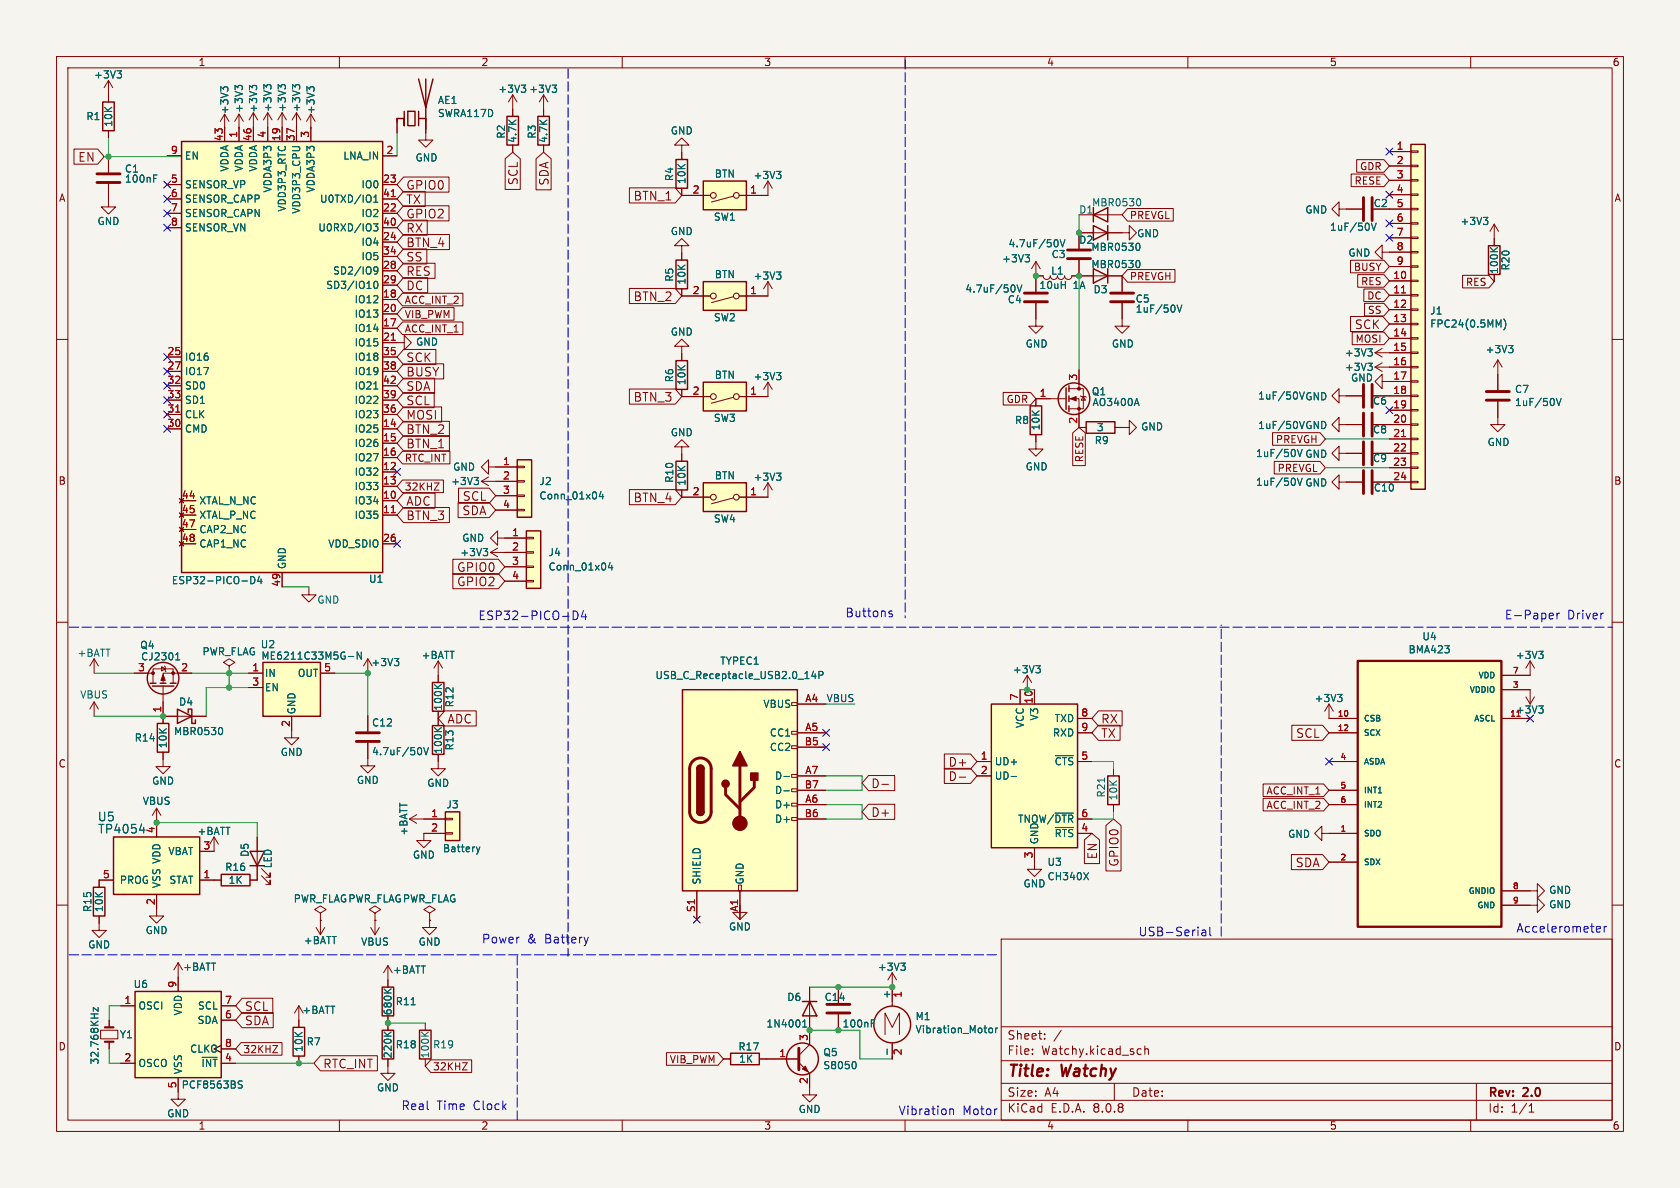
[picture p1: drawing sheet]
<svg xmlns="http://www.w3.org/2000/svg" width="297mm" height="210mm" viewBox="0 0 297 210" stroke-linecap="round" stroke-linejoin="round" font-family="sans-serif">
<defs><g id="words">
<g font-size="2.8" fill="#840000">
<text x="178" y="190.9">Title:</text>
<text x="187.7" y="190.9">Watchy</text>
</g>
<g font-size="2.1" fill="#840000">
<text x="13.8" y="28.8">EN</text>
<text x="71.7" y="33.7">GPIO0</text>
<text x="91.7" y="32.8" transform="rotate(-90 91.7 32.8)">SCL</text>
<text x="97.2" y="32.9" transform="rotate(-90 97.2 32.9)">SDA</text>
<text x="112" y="35.6">BTN_1</text>
<text x="71.7" y="38.8">GPIO2</text>
<text x="71.7" y="36.3">TX</text>
<text x="71.7" y="41.4">RX</text>
<text x="71.7" y="46.4">SS</text>
<text x="71.7" y="43.9">BTN_4</text>
<text x="71.7" y="51.5">DC</text>
<text x="71.7" y="49">RES</text>
<text x="112" y="53.4">BTN_2</text>
<text x="239.4" y="58.4">SCK</text>
<text x="71.7" y="64.2">SCK</text>
<text x="71.7" y="66.8">BUSY</text>
<text x="71.7" y="71.8">SCL</text>
<text x="71.7" y="69.3">SDA</text>
<text x="112" y="71.2">BTN_3</text>
<text x="71.7" y="76.9">BTN_2</text>
<text x="71.7" y="74.4">MOSI</text>
<text x="71.7" y="79.5">BTN_1</text>
<text x="71.7" y="89.6">ADC</text>
<text x="81.7" y="88.7">SCL</text>
<text x="112" y="89">BTN_4</text>
<text x="71.7" y="92.2">BTN_3</text>
<text x="81.7" y="91.3">SDA</text>
<text x="80.7" y="101.3">GPIO0</text>
<text x="80.7" y="103.8">GPIO2</text>
<text x="79" y="128.1">ADC</text>
<text x="194.6" y="130.6">TX</text>
<text x="194.6" y="128.1">RX</text>
<text x="229.1" y="130.6">SCL</text>
<text x="167.6" y="135.7">D+</text>
<text x="153.9" y="139.5">D-</text>
<text x="167.6" y="138.3">D-</text>
<text x="153.9" y="144.6">D+</text>
<text x="194.1" y="152" transform="rotate(-90 194.1 152)">EN</text>
<text x="197.9" y="153.3" transform="rotate(-90 197.9 153.3)">GPIO0</text>
<text x="229" y="153.5">SDA</text>
<text x="43.2" y="178.9">SCL</text>
<text x="43.2" y="181.4">SDA</text>
<text x="178" y="184">Sheet:</text>
<text x="57" y="189.1">RTC_INT</text>
<text x="178" y="186.7">File:</text>
<text x="184.1" y="186.7">Watchy.kicad_sch</text>
<text x="178" y="196.9">KiCad</text>
<text x="178" y="194.1">Size:</text>
<text x="184.7" y="194.1">A4</text>
<text x="185.7" y="196.9">E.D.A.</text>
<text x="193.3" y="196.9">8.0.8</text>
<text x="200" y="194.1">Date:</text>
<text x="263" y="194.3">Rev:</text>
<text x="263" y="196.9">Id:</text>
<text x="267.1" y="196.9">1/1</text>
<text x="269.4" y="194.3">2.0</text>
</g>
<g font-size="2.1" fill="#0000c2">
<text x="84.5" y="109.7">ESP32-PICO-D4</text>
<text x="149.4" y="109.2">Buttons</text>
<text x="265.9" y="109.6">E-Paper</text>
<text x="277" y="109.6">Driver</text>
<text x="85.1" y="166.9">Power</text>
<text x="93.2" y="166.9">&amp;</text>
<text x="96.4" y="166.9">Battery</text>
<text x="201.2" y="165.6">USB-Serial</text>
<text x="268" y="165">Accelerometer</text>
<text x="70.9" y="196.3">Real</text>
<text x="77.2" y="196.3">Time</text>
<text x="83.7" y="196.3">Clock</text>
<text x="158.7" y="197.2">Vibration</text>
<text x="170.2" y="197.2">Motor</text>
</g>
<g font-size="2.1" fill="#006464">
<text x="17.2" y="145.4">U5</text>
<text x="17.3" y="147.5">TP4054</text>
</g>
<g font-size="1.8" fill="#840000">
<text x="35" y="11.9">1</text>
<text x="85" y="11.9">2</text>
<text x="135" y="11.9">3</text>
<text x="185" y="11.9">4</text>
<text x="235" y="11.9">5</text>
<text x="285" y="11.9">6</text>
<text x="10.3" y="35.9">A</text>
<text x="239.4" y="32.8">RESE</text>
<text x="240.3" y="30.3">GDR</text>
<text x="285.3" y="35.9">A</text>
<text x="199.6" y="38.9">PREVGL</text>
<text x="71.5" y="53.9">ACC_INT_2</text>
<text x="199.6" y="49.7">PREVGH</text>
<text x="239.2" y="48.1">BUSY</text>
<text x="240.5" y="50.6">RES</text>
<text x="241.6" y="53.2">DC</text>
<text x="259.1" y="50.7">RES</text>
<text x="71.5" y="59">ACC_INT_1</text>
<text x="71.5" y="56.4">VIB_PWM</text>
<text x="241.7" y="55.7">SS</text>
<text x="239.5" y="60.8">MOSI</text>
<text x="177.9" y="71.4">GDR</text>
<text x="71.5" y="81.8">RTC_INT</text>
<text x="191.7" y="81.8" transform="rotate(-90 191.7 81.8)">RESE</text>
<text x="225.5" y="78.6">PREVGH</text>
<text x="225.8" y="83.6">PREVGL</text>
<text x="10.3" y="85.9">B</text>
<text x="71.5" y="86.9">32KHZ</text>
<text x="242.8" y="87.1">C10</text>
<text x="285.3" y="85.9">B</text>
<text x="10.3" y="135.9">C</text>
<text x="285.3" y="135.9">C</text>
<text x="223.8" y="140.7">ACC_INT_1</text>
<text x="223.8" y="143.2">ACC_INT_2</text>
<text x="10.3" y="185.9">D</text>
<text x="285.3" y="185.9">D</text>
<text x="42.9" y="186.4">32KHZ</text>
<text x="76.5" y="189.4">32KHZ</text>
<text x="118.3" y="188.2">VIB_PWM</text>
<text x="35" y="199.9">1</text>
<text x="85" y="199.9">2</text>
<text x="135" y="199.9">3</text>
<text x="185" y="199.9">4</text>
<text x="235" y="199.9">5</text>
<text x="285" y="199.9">6</text>
</g>
<g font-size="1.8" fill="#006464">
<text x="16.5" y="14.1">+3V3</text>
<text x="88" y="16.6">+3V3</text>
<text x="93.5" y="16.6">+3V3</text>
<text x="15.2" y="21.4">R1</text>
<text x="20" y="22.5" transform="rotate(-90 20 22.5)">10K</text>
<text x="40.6" y="20.3" transform="rotate(-90 40.6 20.3)">+3V3</text>
<text x="43.1" y="20" transform="rotate(-90 43.1 20)">+3V3</text>
<text x="45.7" y="20" transform="rotate(-90 45.7 20)">+3V3</text>
<text x="48.2" y="19.9" transform="rotate(-90 48.2 19.9)">+3V3</text>
<text x="50.7" y="19.9" transform="rotate(-90 50.7 19.9)">+3V3</text>
<text x="53.3" y="19.9" transform="rotate(-90 53.3 19.9)">+3V3</text>
<text x="55.8" y="20.3" transform="rotate(-90 55.8 20.3)">+3V3</text>
<text x="77.3" y="18.6">AE1</text>
<text x="77.3" y="20.9">SWRA117D</text>
<text x="118.5" y="24">GND</text>
<text x="32.6" y="28.4">EN</text>
<text x="60.6" y="28.4">LNA_IN</text>
<text x="73.4" y="28.7">GND</text>
<text x="89.5" y="24.6" transform="rotate(-90 89.5 24.6)">R2</text>
<text x="91.5" y="25.4" transform="rotate(-90 91.5 25.4)">4.7K</text>
<text x="94.9" y="24.6" transform="rotate(-90 94.9 24.6)">R3</text>
<text x="97" y="25.4" transform="rotate(-90 97 25.4)">4.7K</text>
<text x="22" y="30.7">C1</text>
<text x="22" y="32.5">100nF</text>
<text x="32.6" y="33.5">SENSOR_VP</text>
<text x="40.6" y="30.4" transform="rotate(-90 40.6 30.4)">VDDA</text>
<text x="43.1" y="30.4" transform="rotate(-90 43.1 30.4)">VDDA</text>
<text x="45.7" y="30.4" transform="rotate(-90 45.7 30.4)">VDDA</text>
<text x="48.2" y="34.1" transform="rotate(-90 48.2 34.1)">VDDA3P3</text>
<text x="55.8" y="34.1" transform="rotate(-90 55.8 34.1)">VDDA3P3</text>
<text x="63.8" y="33.5">IO0</text>
<text x="119.2" y="32.1" transform="rotate(-90 119.2 32.1)">R4</text>
<text x="121.4" y="32.6" transform="rotate(-90 121.4 32.6)">10K</text>
<text x="126.3" y="31.6">BTN</text>
<text x="133.1" y="31.9">+3V3</text>
<text x="17.1" y="40">GND</text>
<text x="32.6" y="36">SENSOR_CAPP</text>
<text x="32.6" y="38.6">SENSOR_CAPN</text>
<text x="32.6" y="41.1">SENSOR_VN</text>
<text x="50.7" y="37.5" transform="rotate(-90 50.7 37.5)">VDD3P3_RTC</text>
<text x="53.3" y="37.9" transform="rotate(-90 53.3 37.9)">VDD3P3_CPU</text>
<text x="56.2" y="41.1">U0RXD/IO3</text>
<text x="56.5" y="36">U0TXD/IO1</text>
<text x="63.8" y="38.6">IO2</text>
<text x="118.5" y="41.8">GND</text>
<text x="126.1" y="39.2">SW1</text>
<text x="190.7" y="37.9">D1</text>
<text x="193" y="36.7">MBR0530</text>
<text x="230.7" y="37.9">GND</text>
<text x="235" y="41">1uF/50V</text>
<text x="242.8" y="36.8">C2</text>
<text x="258.1" y="40">+3V3</text>
<text x="63.8" y="43.7">IO4</text>
<text x="63.8" y="46.2">IO5</text>
<text x="177.1" y="46.6">+3V3</text>
<text x="178.2" y="43.9">4.7uF/50V</text>
<text x="185.8" y="45.8">C3</text>
<text x="190.7" y="43.3">D2</text>
<text x="192.8" y="47.6">MBR0530</text>
<text x="192.8" y="44.6">MBR0530</text>
<text x="200.9" y="42.1">GND</text>
<text x="238.3" y="45.6">GND</text>
<text x="267.1" y="47.9" transform="rotate(-90 267.1 47.9)">R20</text>
<text x="57.6" y="51.3">SD3/IO10</text>
<text x="58.8" y="48.7">SD2/IO9</text>
<text x="62.6" y="53.8">IO12</text>
<text x="119.2" y="49.9" transform="rotate(-90 119.2 49.9)">R5</text>
<text x="121.4" y="50.4" transform="rotate(-90 121.4 50.4)">10K</text>
<text x="126.3" y="49.4">BTN</text>
<text x="133.1" y="49.6">+3V3</text>
<text x="170.6" y="51.9">4.7uF/50V</text>
<text x="178.1" y="53.8">C4</text>
<text x="183.6" y="51.3">10uH</text>
<text x="185.7" y="48.7">L1</text>
<text x="189.7" y="51.3">1A</text>
<text x="193.2" y="52">D3</text>
<text x="200.7" y="53.7">C5</text>
<text x="265" y="48.5" transform="rotate(-90 265 48.5)">100K</text>
<text x="62.6" y="58.9">IO14</text>
<text x="62.6" y="56.4">IO13</text>
<text x="118.5" y="59.5">GND</text>
<text x="126.1" y="57">SW2</text>
<text x="200.7" y="55.5">1uF/50V</text>
<text x="252.7" y="55.8">J1</text>
<text x="252.7" y="58.1">FPC24(0.5MM)</text>
<text x="32.6" y="64">IO16</text>
<text x="62.6" y="61.4">IO15</text>
<text x="62.6" y="64">IO18</text>
<text x="73.5" y="61.3">GND</text>
<text x="181.2" y="61.6">GND</text>
<text x="196.5" y="61.6">GND</text>
<text x="237.7" y="65.8">+3V3</text>
<text x="237.7" y="63.2">+3V3</text>
<text x="262.5" y="62.6">+3V3</text>
<text x="32.6" y="66.5">IO17</text>
<text x="32.6" y="69.1">SD0</text>
<text x="32.6" y="71.6">SD1</text>
<text x="62.6" y="66.5">IO19</text>
<text x="62.6" y="71.6">IO22</text>
<text x="62.6" y="69.1">IO21</text>
<text x="119.2" y="67.7" transform="rotate(-90 119.2 67.7)">R6</text>
<text x="121.4" y="68.2" transform="rotate(-90 121.4 68.2)">10K</text>
<text x="126.3" y="67.2">BTN</text>
<text x="133.1" y="67.4">+3V3</text>
<text x="192.9" y="70.1">Q1</text>
<text x="193" y="72">AO3400A</text>
<text x="222.3" y="70.8">1uF/50V</text>
<text x="230.7" y="71">GND</text>
<text x="238.7" y="67.7">GND</text>
<text x="242.6" y="71.7">C6</text>
<text x="267.7" y="69.7">C7</text>
<text x="267.7" y="72">1uF/50V</text>
<text x="32.6" y="76.7">CMD</text>
<text x="32.6" y="74.1">CLK</text>
<text x="62.6" y="76.7">IO25</text>
<text x="62.6" y="74.1">IO23</text>
<text x="118.5" y="77.3">GND</text>
<text x="126.1" y="74.8">SW3</text>
<text x="179.3" y="75.2">R8</text>
<text x="184" y="76.2" transform="rotate(-90 184 76.2)">10K</text>
<text x="193.8" y="76.4">3</text>
<text x="201.6" y="76.3">GND</text>
<text x="222.3" y="76">1uF/50V</text>
<text x="230.7" y="76">GND</text>
<text x="242.6" y="76.8">C8</text>
<text x="62.6" y="79.2">IO26</text>
<text x="62.6" y="81.8">IO27</text>
<text x="80" y="83.4">GND</text>
<text x="181.2" y="83.4">GND</text>
<text x="193.4" y="78.7">R9</text>
<text x="221.9" y="81">1uF/50V</text>
<text x="230.7" y="81.1">GND</text>
<text x="242.6" y="81.9">C9</text>
<text x="262.9" y="79">GND</text>
<text x="35.1" y="89.4">XTAL_N_NC</text>
<text x="62.6" y="89.4">IO34</text>
<text x="62.6" y="84.3">IO32</text>
<text x="62.6" y="86.8">IO33</text>
<text x="79.7" y="86">+3V3</text>
<text x="95.3" y="86">J2</text>
<text x="95.3" y="88.5">Conn_01x04</text>
<text x="119.2" y="85.5" transform="rotate(-90 119.2 85.5)">R10</text>
<text x="121.4" y="86" transform="rotate(-90 121.4 86)">10K</text>
<text x="126.3" y="84.9">BTN</text>
<text x="133.1" y="85.2">+3V3</text>
<text x="221.9" y="86.1">1uF/50V</text>
<text x="230.7" y="86.2">GND</text>
<text x="35.1" y="91.9">XTAL_P_NC</text>
<text x="35.1" y="94.5">CAP2_NC</text>
<text x="62.6" y="91.9">IO35</text>
<text x="81.6" y="96">GND</text>
<text x="126.1" y="92.6">SW4</text>
<text x="35.1" y="97">CAP1_NC</text>
<text x="50.7" y="100.7" transform="rotate(-90 50.7 100.7)">GND</text>
<text x="57.9" y="97">VDD_SDIO</text>
<text x="81.3" y="98.5">+3V3</text>
<text x="96.9" y="98.5">J4</text>
<text x="96.9" y="101.1">Conn_01x04</text>
<text x="30.3" y="103.5">ESP32-PICO-D4</text>
<text x="56" y="106.9">GND</text>
<text x="65.1" y="103.2">U1</text>
<text x="251.4" y="113.4">U4</text>
<text x="13.6" y="116.3">+BATT</text>
<text x="24.7" y="114.9">Q4</text>
<text x="24.8" y="116.9">CJ2301</text>
<text x="35.7" y="116.1">PWR_FLAG</text>
<text x="46" y="114.8">U2</text>
<text x="46.1" y="116.8">ME6211C33M5G-N</text>
<text x="46.7" y="119.9">IN</text>
<text x="52.6" y="119.9">OUT</text>
<text x="65.6" y="118">+3V3</text>
<text x="74.4" y="116.7">+BATT</text>
<text x="127.2" y="117.7">TYPEC1</text>
<text x="179" y="119.2">+3V3</text>
<text x="248.9" y="115.7">BMA423</text>
<text x="267.9" y="116.7">+3V3</text>
<text x="14.1" y="123.7">VBUS</text>
<text x="31.6" y="124.9">D4</text>
<text x="46.7" y="122.4">EN</text>
<text x="78.3" y="125.7" transform="rotate(-90 78.3 125.7)">100K</text>
<text x="80.4" y="125.1" transform="rotate(-90 80.4 125.1)">R12</text>
<text x="115.8" y="120.2">USB_C_Receptacle_USB2.0_14P</text>
<text x="134.9" y="125.3">VBUS</text>
<text x="232.3" y="124.3">+3V3</text>
<text x="23.7" y="131.3">R14</text>
<text x="30.7" y="130.1">MBR0530</text>
<text x="52.4" y="126.4" transform="rotate(-90 52.4 126.4)">GND</text>
<text x="65.7" y="128.6">C12</text>
<text x="136" y="130.4">CC1</text>
<text x="181.2" y="128.8" transform="rotate(-90 181.2 128.8)">VCC</text>
<text x="183.7" y="127.5" transform="rotate(-90 183.7 127.5)">V3</text>
<text x="186" y="130.4">RXD</text>
<text x="186.3" y="127.9">TXD</text>
<text x="29.7" y="132.4" transform="rotate(-90 29.7 132.4)">10K</text>
<text x="49.5" y="133.8">GND</text>
<text x="65.7" y="133.7">4.7uF/50V</text>
<text x="78.3" y="133.4" transform="rotate(-90 78.3 133.4)">100K</text>
<text x="80.4" y="132.8" transform="rotate(-90 80.4 132.8)">R13</text>
<text x="136" y="132.9">CC2</text>
<text x="175.8" y="135.5">UD+</text>
<text x="186.3" y="135.5">~{CTS}</text>
<text x="25.1" y="142.5">VBUS</text>
<text x="26.8" y="138.9">GND</text>
<text x="63" y="138.8">GND</text>
<text x="75.4" y="139.3">GND</text>
<text x="78.8" y="143.1">J3</text>
<text x="136.9" y="143.1">D+</text>
<text x="136.9" y="138">D-</text>
<text x="136.9" y="140.6">D-</text>
<text x="175.8" y="138">UD-</text>
<text x="195.6" y="141.1" transform="rotate(-90 195.6 141.1)">R21</text>
<text x="197.7" y="141.6" transform="rotate(-90 197.7 141.6)">10K</text>
<text x="34.8" y="147.8">+BATT</text>
<text x="72.2" y="147.8" transform="rotate(-90 72.2 147.8)">+BATT</text>
<text x="136.9" y="145.6">D+</text>
<text x="179.9" y="145.6">TNOW/~{DTR}</text>
<text x="183.7" y="149.4" transform="rotate(-90 183.7 149.4)">GND</text>
<text x="186.3" y="148.2">~{RTS}</text>
<text x="227.6" y="148.3">GND</text>
<text x="29.7" y="151.4">VBAT</text>
<text x="39.7" y="154.2">R16</text>
<text x="44.2" y="151.6" transform="rotate(-90 44.2 151.6)">D5</text>
<text x="48.2" y="153.6" transform="rotate(-90 48.2 153.6)">LED</text>
<text x="72.9" y="152">GND</text>
<text x="78.2" y="150.9">Battery</text>
<text x="185.1" y="155.8">CH340X</text>
<text x="185.1" y="153.3">U3</text>
<text x="16.4" y="161.3" transform="rotate(-90 16.4 161.3)">R15</text>
<text x="18.4" y="161.3" transform="rotate(-90 18.4 161.3)">10K</text>
<text x="21.1" y="156.4">PROG</text>
<text x="28.5" y="157.1" transform="rotate(-90 28.5 157.1)">VSS VDD</text>
<text x="29.9" y="156.4">STAT</text>
<text x="40.3" y="156.4">1K</text>
<text x="51.8" y="159.7">PWR_FLAGPWR_FLAGPWR_FLAG</text>
<text x="124.1" y="156.5" transform="rotate(-90 124.1 156.5)">SHIELD</text>
<text x="131.7" y="156.5" transform="rotate(-90 131.7 156.5)">GND</text>
<text x="180.8" y="157.1">GND</text>
<text x="273.8" y="160.8">GND</text>
<text x="273.8" y="158.2">GND</text>
<text x="15.5" y="167.9">GND</text>
<text x="25.6" y="165.3">GND</text>
<text x="53.6" y="167.1">+BATT</text>
<text x="63.7" y="167.4">VBUS</text>
<text x="73.9" y="167.4">GND</text>
<text x="128.8" y="164.7">GND</text>
<text x="32.3" y="171.8">+BATT</text>
<text x="69.4" y="172.3">+BATT</text>
<text x="155.1" y="171.8">+3V3</text>
<text x="23.5" y="174.9">U6</text>
<text x="24.4" y="178.7">OSCI</text>
<text x="32.4" y="179.6" transform="rotate(-90 32.4 179.6)">VDD</text>
<text x="34.9" y="178.7">SCL</text>
<text x="53.4" y="179.4">+BATT</text>
<text x="69.4" y="179.6" transform="rotate(-90 69.4 179.6)">680K</text>
<text x="69.9" y="177.9">R11</text>
<text x="139.1" y="177.1">D6</text>
<text x="145.7" y="177.1">C14</text>
<text x="157.5" y="176.7" transform="rotate(-90 157.5 176.7)">+</text>
<text x="21.1" y="183.7">Y1</text>
<text x="34.8" y="181.2">SDA</text>
<text x="54.1" y="185">R7</text>
<text x="69.9" y="185.5">R18</text>
<text x="76.5" y="185.5">R19</text>
<text x="130.4" y="185.9">R17</text>
<text x="135.4" y="181.8">1N4001</text>
<text x="148.9" y="181.8">100nF</text>
<text x="161.8" y="180.5">M1</text>
<text x="161.8" y="182.9">Vibration_Motor</text>
<text x="17.6" y="188.3" transform="rotate(-90 17.6 188.3)">32.768KHz</text>
<text x="24.4" y="188.8">OSCO</text>
<text x="32.4" y="190" transform="rotate(-90 32.4 190)">VSS</text>
<text x="33.5" y="186.3">CLKO</text>
<text x="35.5" y="188.8">~{INT}</text>
<text x="53.7" y="186" transform="rotate(-90 53.7 186)">10K</text>
<text x="69.4" y="187.2" transform="rotate(-90 69.4 187.2)">220K</text>
<text x="76" y="187.2" transform="rotate(-90 76 187.2)">100K</text>
<text x="130.6" y="188.1">1K</text>
<text x="145.4" y="189.2">S8050</text>
<text x="145.5" y="186.9">Q5</text>
<text x="29.5" y="197.7">GND</text>
<text x="32" y="192.6">PCF8563BS</text>
<text x="66.5" y="193.1">GND</text>
<text x="141.1" y="197">GND</text>
</g>
<g font-size="1.8" fill="#a90000">
<text x="30.1" y="27.3">9</text>
<text x="39.5" y="25.1" transform="rotate(-90 39.5 25.1)">43</text>
<text x="42" y="24.4" transform="rotate(-90 42 24.4)">1</text>
<text x="44.5" y="25.1" transform="rotate(-90 44.5 25.1)">46</text>
<text x="47.1" y="24.4" transform="rotate(-90 47.1 24.4)">4</text>
<text x="49.6" y="25.1" transform="rotate(-90 49.6 25.1)">19</text>
<text x="52.2" y="25.1" transform="rotate(-90 52.2 25.1)">37</text>
<text x="54.7" y="24.4" transform="rotate(-90 54.7 24.4)">3</text>
<text x="68.2" y="27.3">2</text>
<text x="246.8" y="26.5">1</text>
<text x="246.8" y="29.1">2</text>
<text x="30.1" y="32.4">5</text>
<text x="30.1" y="34.9">6</text>
<text x="67.6" y="32.4">23</text>
<text x="67.6" y="34.9">41</text>
<text x="122.4" y="34.3">2</text>
<text x="132.5" y="34.3">1</text>
<text x="246.8" y="31.6">3</text>
<text x="246.8" y="34.2">4</text>
<text x="30.1" y="37.5">7</text>
<text x="30.1" y="40">8</text>
<text x="67.6" y="37.5">22</text>
<text x="67.6" y="40">40</text>
<text x="246.8" y="36.7">5</text>
<text x="246.8" y="39.2">6</text>
<text x="246.8" y="41.8">7</text>
<text x="67.6" y="42.5">24</text>
<text x="67.6" y="47.6">28</text>
<text x="67.6" y="45.1">34</text>
<text x="246.8" y="44.3">8</text>
<text x="246.8" y="46.9">9</text>
<text x="67.6" y="52.7">18</text>
<text x="67.6" y="50.2">29</text>
<text x="122.4" y="52.1">2</text>
<text x="132.5" y="52.1">1</text>
<text x="246.2" y="49.4">10</text>
<text x="246.2" y="51.9">11</text>
<text x="67.6" y="57.8">17</text>
<text x="67.6" y="55.2">20</text>
<text x="246.2" y="54.5">12</text>
<text x="246.2" y="57">13</text>
<text x="246.2" y="59.6">14</text>
<text x="29.5" y="62.9">25</text>
<text x="29.5" y="65.4">27</text>
<text x="67.6" y="60.3">21</text>
<text x="67.6" y="62.9">35</text>
<text x="67.6" y="65.4">38</text>
<text x="246.2" y="62.1">15</text>
<text x="246.2" y="64.6">16</text>
<text x="29.5" y="67.9">32</text>
<text x="29.5" y="70.5">33</text>
<text x="67.6" y="70.5">39</text>
<text x="67.6" y="67.9">42</text>
<text x="122.4" y="69.9">2</text>
<text x="132.5" y="69.9">1</text>
<text x="183.7" y="70.2">1</text>
<text x="190.5" y="67.4" transform="rotate(-90 190.5 67.4)">3</text>
<text x="246.2" y="67.2">17</text>
<text x="246.2" y="69.7">18</text>
<text x="29.5" y="75.6">30</text>
<text x="29.5" y="73">31</text>
<text x="67.6" y="75.6">14</text>
<text x="67.6" y="73">36</text>
<text x="190.5" y="75" transform="rotate(-90 190.5 75)">2</text>
<text x="246.2" y="72.3">19</text>
<text x="246.2" y="74.8">20</text>
<text x="246.2" y="77.3">21</text>
<text x="67.6" y="83.2">12</text>
<text x="67.6" y="78.1">15</text>
<text x="67.6" y="80.6">16</text>
<text x="88.8" y="82.3">1</text>
<text x="246.2" y="79.9">22</text>
<text x="246.2" y="82.4">23</text>
<text x="32.1" y="88.3">44</text>
<text x="67.6" y="88.3">10</text>
<text x="67.6" y="85.7">13</text>
<text x="88.8" y="84.8">2</text>
<text x="88.8" y="87.4">3</text>
<text x="88.8" y="89.9">4</text>
<text x="122.4" y="87.6">2</text>
<text x="132.5" y="87.6">1</text>
<text x="246.2" y="85">24</text>
<text x="32.1" y="90.8">45</text>
<text x="32.1" y="93.3">47</text>
<text x="32.1" y="95.9">48</text>
<text x="67.6" y="90.8">11</text>
<text x="67.6" y="95.9">26</text>
<text x="90.4" y="94.9">1</text>
<text x="90.4" y="97.4">2</text>
<text x="90.4" y="99.9">3</text>
<text x="49.6" y="103.8" transform="rotate(-90 49.6 103.8)">49</text>
<text x="90.4" y="102.5">4</text>
<text x="24.3" y="118.7">3</text>
<text x="31.9" y="118.7">2</text>
<text x="44.5" y="118.7">1</text>
<text x="57.2" y="118.7">5</text>
<text x="44.5" y="121.3">3</text>
<text x="142.3" y="124.2">A4</text>
<text x="180.1" y="123.9" transform="rotate(-90 180.1 123.9)">7</text>
<text x="182.6" y="124.5" transform="rotate(-90 182.6 124.5)">10</text>
<text x="28.6" y="126.1" transform="rotate(-90 28.6 126.1)">1</text>
<text x="51.3" y="128.6" transform="rotate(-90 51.3 128.6)">2</text>
<text x="142.2" y="131.8">B5</text>
<text x="142.3" y="129.3">A5</text>
<text x="191.1" y="126.7">8</text>
<text x="191.1" y="129.3">9</text>
<text x="267.9" y="126.3">+3V3</text>
<text x="142.3" y="136.9">A7</text>
<text x="173.3" y="134.4">1</text>
<text x="173.3" y="136.9">2</text>
<text x="191.1" y="134.4">5</text>
<text x="142.2" y="139.4">B7</text>
<text x="142.3" y="142">A6</text>
<text x="27.4" y="147.4" transform="rotate(-90 27.4 147.4)">4</text>
<text x="76.1" y="144.5">1</text>
<text x="76.1" y="147.1">2</text>
<text x="142.2" y="144.5">B6</text>
<text x="191.1" y="147.1">4</text>
<text x="191.1" y="144.5">6</text>
<text x="18.1" y="155.3">5</text>
<text x="35.9" y="155.3">1</text>
<text x="35.9" y="150.2">3</text>
<text x="182.6" y="151.8" transform="rotate(-90 182.6 151.8)">3</text>
<text x="27.4" y="160.1" transform="rotate(-90 27.4 160.1)">2</text>
<text x="122.9" y="161.3" transform="rotate(-90 122.9 161.3)">S1</text>
<text x="130.6" y="161.3" transform="rotate(-90 130.6 161.3)">A1</text>
<text x="21.9" y="177.5">1</text>
<text x="31.2" y="174.7" transform="rotate(-90 31.2 174.7)">9</text>
<text x="39.7" y="177.5">7</text>
<text x="159.7" y="176.5" transform="rotate(-90 159.7 176.5)">1</text>
<text x="39.7" y="180.1">6</text>
<text x="39.7" y="185.2">8</text>
<text x="142.9" y="184.1" transform="rotate(-90 142.9 184.1)">3</text>
<text x="21.9" y="187.7">2</text>
<text x="39.7" y="187.7">4</text>
<text x="137.7" y="186.9">1</text>
<text x="142.9" y="191.7" transform="rotate(-90 142.9 191.7)">2</text>
<text x="159.7" y="186.6" transform="rotate(-90 159.7 186.6)">2</text>
<text x="31.2" y="192.5" transform="rotate(-90 31.2 192.5)">5</text>
</g>
<text font-size="1.8" fill="#0f0f0f" x="146" y="124.2">VBUS</text>
<g font-size="1.4" fill="#a90000">
<text x="267.4" y="119.1">7</text>
<text x="267.4" y="121.7">3</text>
<text x="236.4" y="126.7">10</text>
<text x="236.4" y="129.3">12</text>
<text x="266.9" y="126.7">11</text>
<text x="236.9" y="134.4">4</text>
<text x="236.9" y="139.4">5</text>
<text x="236.9" y="142">6</text>
<text x="236.9" y="147.1">1</text>
<text x="236.9" y="152.1">2</text>
<text x="267.4" y="157.2">8</text>
<text x="267.4" y="159.8">9</text>
</g>
<g font-size="1.4" fill="#006464">
<text x="259.7" y="122.7">VDDIO</text>
<text x="261.3" y="120.1">VDD</text>
<text x="241" y="127.7">CSB</text>
<text x="241" y="130.3">SCX</text>
<text x="260.5" y="127.7">ASCL</text>
<text x="241" y="135.4">ASDA</text>
<text x="241" y="140.4">INT1</text>
<text x="241" y="143">INT2</text>
<text x="241" y="148.1">SDO</text>
<text x="241" y="153.1">SDX</text>
<text x="259.5" y="158.2">GNDIO</text>
<text x="261.1" y="160.8">GND</text>
</g>
</g></defs>
<path d="M0 0h297v210h-297z" fill="#f5f4ef" stroke="#f5f4ef" stroke-width=".18"/>
<g fill="none" stroke="#840000" stroke-width=".18">
<path d="M10 10h277v190h-277zM12 12h273v186h-273zM49.9 19.9l-.8 1.3M49.9 19.9v2.6M49.9 19.9l.7 1.3M60 10v2M110 10v2M160 10v2M210 10v2M260 10v2M42.3 20.2l-.8 1.3M42.3 20.2v2.5"/>
<path d="M42.3 20.2l.7 1.3M190.8 38h7.6M10 60h2M285 60h2M10 110h2M16.6 116.5l-.7 1.2M16.6 116.5v2.5M16.6 116.5l.8 1.2M285 110h2M37.8 155.6h1.3M44.2 155.6h1.3M10 160h2"/>
<path d="M27.7 160.7v1.2h1.3l-1.3 1.3-1.3-1.3h1.3M31.5 170.2l-.8 1.3M31.5 170.2v2.5M31.5 170.2l.8 1.3M157.7 172l-.7 1.2M157.7 172v2.5M157.7 172l.8 1.2M177 166h108v32h-108zM285 160h2M31.5 193v1.3h1.3l-1.3 1.3-1.3-1.3h1.3M60 198v2M110 198v2"/>
<path d="M160 198v2M177 194.5h108M177 191.5h108M177 187.5h108M177 181.5h108M182.5 186.3v.1M182.5 185.5v.1M184.7 183.6v.1M184.7 182.8v.1M187.6 182.1l-1.3 2M197 191.5v3M201.3 185.4l.4 .1"/>
<path d="M201.7 186.3l-.4 .1M202.4 185.5l.2-.1 .4 .1v.9M202.4 184.9v1.5M210 198v2M260 198v2M261 191.5v6.5M270.3 196.6h.9M270.3 195.5l.4-.4v1.5"/>
</g>
<path d="M42 15.5l-.4-.4v.8M42 15.3l.3-.2h.3l.2 .2M49.7 15.4l-.5-.4v.8M49.7 15.2l.2-.2h.3l.3 .2M201.4 35.1a.79 .79 0 0 1 0 1.3M159.2 170.3h.8l-.4 .4M159.8 170.7l.2 .3v.3l-.2 .2" fill="none" stroke="#006464" stroke-width=".18"/>
<path d="M193.3 38l2.5-1.3v2.5zM193.3 36.7v2.5M39.1 154.6h5.1v2h-5.1z" fill="none" stroke="#840000" stroke-width=".25"/>
<path d="M23.9 175.3h15.2v15.2h-15.2z" fill="#ffffc2"/>
<g fill="none" stroke="#840000" stroke-width=".25">
<path d="M18.2 18h2v5.1h-2zM89.6 20.6h2.1v5h-2.1zM193.3 47.5l2.5 1.3-2.5 1.2zM195.8 47.5v2.5M188.5 68.6v3.8M189 68.2v1M189 70v1M189 71.8v1M192 74.5h5.1v2.1h-5.1zM23.9 175.3h15.2v15.2h-15.2zM67.6 174.5h2v5.1h-2zM51.8 181.6h2v5.1h-2z"/>
<path d="M67.6 182.1h2v5.1h-2zM74.2 182.1h2v5.1h-2z"/>
<circle cx="189.9" cy="70.5" r="2.79"/>
</g>
<g fill="none" stroke="#840000" stroke-width=".18">
<path d="M19.2 14.2l-.8 1.3M19.2 14.2v3.8M19.2 14.2l.7 1.3M44.8 19.9l-.8 1.3M44.8 19.9v2.6M44.8 19.9l.8 1.3M47.3 19.9l-.7 1.3M47.3 19.9v2.6M47.3 19.9l.8 1.3M52.4 19.9l-.7 1.3M52.4 19.9v2.6M52.4 19.9l.8 1.3"/>
<path d="M90.6 19.3v1.3M19.2 23.1v1.3M39.7 20.2l-.7 1.3M39.7 20.2v2.5M39.7 20.2l.8 1.3M55 20.2l-.8 1.3M55 20.2v2.5M55 20.2l.7 1.3M90.6 25.6v1.3M183.1 56.4v1.3h1.3l-1.3 1.2-1.2-1.2h1.2M183.1 48.8h1.3a.64 .64 0 0 0 .6 .6 .64 .64 0 0 0 .7-.6 .64 .64 0 0 0 .6 .6 .64 .64 0 0 0 .6-.6 .64 .64 0 0 0 .7 .6 .64 .64 0 0 0 .6-.6 .64 .64 0 0 0 .6 .6 .64 .64 0 0 0 .7-.6h8.9M190.8 41.1v2.8"/>
<path d="M190.8 46v2.8M198.4 56.4v1.3h1.2l-1.2 1.2-1.3-1.2h1.3M183.1 70.5h5.4M189 70.5h1.8v5.1h1.2M189 68.7h2.5v3.6h-2.5M190.8 65.4v3.3M191 70l.1 .1h.8l.1 .1M191.5 70.1l.4 .6h-.8zM197.1 75.6h2.5v-1.3l1.3 1.3-1.3 1.2v-1.2M64.3 117.7l.7-1.2v2.5M51.6 129.2v1.2h1.2l-1.2 1.3-1.3-1.3h1.3M65 131.3v4.1h1.3l-1.3 1.3-1.2-1.3h1.2"/>
<path d="M65 126.5v2.8M72.4 144.8l1.3 .7M72.4 144.8h2.5M73.7 144l-1.3 .8M74.9 147.3v1.3h1.3l-1.3 1.3-1.2-1.3h1.2M21.3 177.8h2.6M31.5 172.7v2.6M39.1 177.8h2.6M52.1 179.1l.7-1.3v3.8M55.9 164l.7 1.2M56.6 161.4l1.1-.6-1.1-.7-1 .7 1 .6v1.3M56.6 162.7h.1"/>
<path d="M56.6 162.7v2.5M57.4 164l-.8 1.2M65.5 164l.8 1.2M66.3 161.4l1-.6-1-.7-1 .7 1 .6v1.3M66.3 162.7h.1M66.3 162.7v2.5M67.1 164l-.8 1.2M68.6 170.7v3.8M68.6 179.6v2.5M68.6 170.7l-.8 1.3M68.6 170.7l.7 1.3M75.9 161.4l1.1-.6-1.1-.7-1 .7 1 .6v1.3"/>
<path d="M75.9 162.7h.1M75.9 162.7v1.3h1.3l-1.3 1.2-1.2-1.2h1.2M17.8 182.1h3v1.5h-3zM19.3 180.3v1.3M19.3 184.2v1.2M21.3 188h2.6M31.5 190.5v2.5M39.1 184.8l-1.3 .6 1.3 .7M39.1 188h2.6M39.1 180.3h2.6M39.1 185.4h2.6M52.8 186.7v1.3"/>
<path d="M68.6 187.2v2.5h1.2l-1.2 1.3-1.3-1.3h1.3M75.2 180.8v1.3M75.2 187.2v1.3"/>
</g>
<g fill="none" stroke="#006464" stroke-width=".18">
<path d="M20.7 12.5h.8l-.4 .5M21.2 13l.3 .2v.3l-.3 .3M39.5 15.8l-.5-.5v.8M39.5 15.6l.2-.3h.4l.2 .3M44.6 15.5l-.5-.4v.8M44.6 15.3l.2-.2h.3l.3 .2M47.1 15.4l-.5-.4v.8M47.1 15.2l.3-.2h.3l.2 .2M52.2 15.2l.2-.2h.4l.2 .2M52.2 15.4l-.5-.4v.8M54.7 15.6l.3-.3h.3l.2 .3M54.7 15.8l-.4-.5v.8"/>
<path d="M186.9 42.4l.2 .4-.2 .8M187.4 42.4l.4 1.2 .5-1.2M201.2 46a.79 .79 0 0 1 0 1.3M201 70.4l.4 1.3M69.7 116.4h.8l-.4 .5M70.3 116.9l.2 .2v.3l-.2 .3M74.4 132.2l.1 .4-.1 .8M74.9 132.2l.4 1.2 .4-1.2M17.3 178.1v.7l-.8-.7v.7M67.9 174.8l.7 .7M69.2 174.8l-.8 .6M72.7 177.6h.7"/>
<path d="M42.3 191.7l.4 .1 .1 .3-.2 .2h-.3M42.3 191.1h.5M67.9 182.4l.7 .8M69.2 182.4l-.8 .6M74.5 182.4l.7 .8M75.8 182.4l-.8 .6"/>
</g>
<path d="M188.7 45.7h4.1M188.7 44.2h4.1M63 131.1h4.1M63 129.5h4.1" fill="none" stroke="#840000" stroke-width=".51"/>
<path d="M18.5 181.6h1.6M18.5 184.2h1.6" fill="none" stroke="#840000" stroke-width=".38"/>
<g fill="#840000" stroke="#840000" stroke-width=".18">
<path d="M189.2 70.5l1-.4v.8z"/>
<circle cx="190.8" cy="72.3" r=".25"/>
<circle cx="190.8" cy="68.7" r=".25"/>
</g>
<path d="M46.5 117.1h10.1v9.5h-10.1z" fill="#ffffc2"/>
<path d="M182.1 71.8h2v5h-2zM46.5 117.1h10.1v9.5h-10.1z" fill="none" stroke="#840000" stroke-width=".25"/>
<path d="M90.6 16.8l-.7 1.2M90.6 16.8v2.5M90.6 16.8l.8 1.2M183.1 70.5v1.3M183.1 76.8v1.3M43.9 119h2.6M56.6 119h2.6M43.9 121.5h2.6M51.6 126.6v2.6" fill="none" stroke="#840000" stroke-width=".18"/>
<path d="M92.2 15h.7l-.4 .5M92.7 15.5l.2 .3M92.9 16.1l-.2 .2M61.6 116h.9M63.9 115.3v1.2l-.8-1.2v1.2" fill="none" stroke="#006464" stroke-width=".18"/>
<path d="M20.1 148h15.2v10.1h-15.2z" fill="#ffffc2"/>
<g fill="none" stroke="#840000" stroke-width=".25">
<path d="M95.1 20.6h2v5h-2zM119.5 81.5h2v5.1h-2zM26.5 120.8h1.1M26.9 121.3h3.8M27.8 127.9h2v5.1h-2zM28.3 120.8h1M30.1 120.8h1M31.4 125.3l2.5 1.3-2.5 1.3zM33.3 126v-.7h.6v2.6h.6v-.6M20.1 148h15.2v10.1h-15.2z"/>
<circle cx="28.8" cy="119.9" r="2.79"/>
</g>
<g fill="none" stroke="#840000" stroke-width=".18">
<path d="M96.1 16.8v3.8M96.1 16.8l-.8 1.2M96.1 16.8l.8 1.2M19.2 32.5v4.1h1.2l-1.2 1.2-1.3-1.2h1.3M19.2 27.7v2.8M75.3 23.5v1.3h1.2l-1.2 1.2-1.3-1.2h1.3M96.1 25.6v1.3M183.1 46.2v5.4M183.1 53.6v2.8M183.1 46.2l-.7 1.3M183.1 46.2l.8 1.3M183.1 78.1v1.3h1.3l-1.3 1.2-1.2-1.2h1.2"/>
<path d="M86.4 82.6v-1.3l-1.3 1.3 1.3 1.2v-1.2h1.2M88 95.1v-1.3l-1.3 1.3 1.3 1.3v-1.3h1.2M120.5 80.3v1.2M120.5 86.6v1.3M23.7 119h3.4M28.6 117.9l.6 .3-.6 .4zM29.1 117.7l.1 .2v.7l.1 .1M33.9 119h-5.1v1.8M40.5 117.7l1-.6-1-.6-1 .6 1 .6v1.3M40.5 119h.1M27.1 120.8v-2.6h3.5v2.6M28.8 133v2.5h1.3l-1.3 1.3-1.2-1.3h1.2"/>
<path d="M28.8 121.3v6.6M28.8 126.6h7.6M17.5 155.6h2.6M27.7 142.9v5.1M27.7 158.1v2.6M27.7 142.9l-.8 1.2M27.7 142.9l.7 1.2M35.3 155.6h2.5M35.3 150.5h2.5M17.5 163.2v1.3h1.3l-1.3 1.2-1.2-1.2h1.2"/>
</g>
<g fill="none" stroke="#006464" stroke-width=".18">
<path d="M97.6 15h.8l-.4 .5M98.2 15.5l.2 .3v.3l-.2 .2M27.2 31.5h.4M27.2 30.9h.6M179.3 50.4l.1 .4-.1 .8M179.8 50.4l.4 1.2 .5-1.2M181.2 45h.8l-.4 .5M181.8 45.5l.2 .3v.3l-.2 .2M31.1 116.7h.7M31.2 115.7l.2-.3v1.3M39 128.6a.79 .79 0 0 1 0 1.3M24.7 146.7h.9"/>
<path d="M25.4 146.2v1.1"/>
</g>
<path d="M17.1 32.3h4.1M17.1 30.7h4.1M181.1 53.3h4.1M181.1 51.8h4.1" fill="none" stroke="#840000" stroke-width=".51"/>
<g fill="#840000" stroke="#840000" stroke-width=".18">
<path d="M28.8 119.3l.4 1h-.8z"/>
<circle cx="30.6" cy="119" r=".25"/>
<circle cx="27.1" cy="119" r=".25"/>
</g>
<path d="M93.1 93.8h2.5v10.2h-2.5z" fill="#ffffc2"/>
<path d="M236.7 37v-1.3l-1.2 1.3 1.2 1.2v-1.2h1.3M85.1 85.1l1.3 .8M85.1 85.1h2.5M86.4 84.3l-1.3 .8M89.2 95.1h3.9M89.2 97.7h3.9M93.1 97.5h1.2v.3h-1.2zM93.1 95h1.2v.2h-1.2zM89.2 100.2h3.9M89.2 102.7h3.9M93.1 102.6h1.2v.3h-1.2zM93.1 100.1h1.2v.2h-1.2z" fill="none" stroke="#840000" stroke-width=".18"/>
<path d="M93.1 93.8h2.5v10.2h-2.5z" fill="none" stroke="#840000" stroke-width=".25"/>
<path d="M83.8 84.4h.8l-.4 .5M84.4 84.9l.2 .2v.3l-.2 .3M107.9 99.4l-.3 1h.7M108.2 99.9v.9" fill="none" stroke="#006464" stroke-width=".18"/>
<path d="M91.4 81.3h2.6v10.1h-2.6z" fill="#ffffc2"/>
<path d="M87.6 82.6h3.8M87.6 85.1h3.8M87.6 87.6h3.8M87.6 90.2h3.8M91.4 90h1.3v.3h-1.3zM91.4 87.5h1.3v.3h-1.3zM91.4 85h1.3v.2h-1.3zM91.4 82.4h1.3v.3h-1.3zM236.7 80.1v-1.2l-1.2 1.2 1.2 1.3v-1.3h1.3" fill="none" stroke="#840000" stroke-width=".18"/>
<path d="M91.4 81.3h2.6v10.1h-2.6z" fill="none" stroke="#840000" stroke-width=".25"/>
<path d="M106.2 86.9l-.3 .9h.8M106.5 87.4v.8" fill="none" stroke="#006464" stroke-width=".18"/>
<path d="M240 116.8h25.4v47h-25.4z" fill="#ffffc2"/>
<path d="M240 116.8h25.4v47h-25.4z" fill="none" stroke="#840000" stroke-width=".41"/>
<g fill="none" stroke="#840000" stroke-width=".18">
<path d="M70.2 60.6h1.3v-1.3l1.2 1.3-1.2 1.2v-1.2M120.5 79h1.3l-1.3-1.3-1.2 1.3h1.2v1.3M120.5 62.5v1.3M120.5 68.8v1.3M135.8 85.3l-.8 1.3M135.8 85.3v2.6M135.8 85.3l.7 1.3M265.4 119.4h5.1M234.9 127h5.1M234.9 129.5h5.1M234.9 134.6h5.1M234.9 139.7h5.1"/>
<path d="M265.4 127h5.1M265.4 121.9h5.1M234.9 147.3h5.1M234.9 152.4h5.1M234.9 142.2h5.1M265.4 157.5h5.1M157.7 174.5v3.4M265.4 160h5.1M156.5 182.9v-3.8l1.2 2.5 1.3-2.5v3.8M157.7 184.4v2.8"/>
</g>
<g fill="none" stroke="#840000" stroke-width=".25">
<path d="M119.5 63.8h2v5h-2z"/>
<circle cx="157.7" cy="181.1" r="3.3"/>
</g>
<path d="M137.3 83.6h.8l-.5 .5M137.8 84.1l.3 .3v.3l-.3 .2M156.8 185.4v1M174.8 182l.2-.3 .3 .1 .2 .2-.2 .5-.3 .1-.2-.3M176 181.7v.9M176.4 181.7l-.4 .3" fill="none" stroke="#006464" stroke-width=".18"/>
<path d="M124.3 85.3h7.7v5.1h-7.7z" fill="#ffffc2"/>
<g fill="none" stroke="#840000" stroke-width=".18">
<path d="M120.5 87.9h5.1M129.7 88l-3.9 1.1M130.7 87.9h5.1"/>
<circle cx="126.1" cy="87.9" r=".51"/>
<circle cx="130.2" cy="87.9" r=".51"/>
</g>
<path d="M124.3 85.3h7.7v5.1h-7.7z" fill="none" stroke="#840000" stroke-width=".25"/>
<path d="M124.3 67.6h7.7v5h-7.7z" fill="#ffffc2"/>
<g fill="none" stroke="#840000" stroke-width=".18">
<path d="M120.5 61.2h1.3l-1.3-1.3-1.2 1.3h1.2v1.3M120.5 70.1h5.1M129.7 70.2l-3.9 1.1M135.8 67.6v2.5h-5.1M135.8 67.6l-.8 1.2M135.8 67.6l.7 1.2M236.7 85.2v-1.3l-1.2 1.3 1.2 1.3v-1.3h1.3M238 80.1h2.8M242.8 80.1h2.8M77.5 119.4v1.3M77.5 125.7v1.3M148.2 174.5v2.8"/>
<path d="M148.2 179.3v2.8M135.5 187.2h5.7M141.2 187.8l1.9 1.9v3.8h1.3l-1.3 1.3-1.2-1.3h1.2M143.1 182.1v2.6l-1.9 1.9"/>
<circle cx="126.1" cy="70.1" r=".51"/>
<circle cx="130.2" cy="70.1" r=".51"/>
</g>
<g fill="none" stroke="#840000" stroke-width=".25">
<path d="M124.3 67.6h7.7v5h-7.7zM76.5 120.7h2v5h-2z"/>
<circle cx="141.9" cy="187.2" r="2.82"/>
</g>
<path d="M241 78.1v4.1M242.6 78.1v4.1M146.2 179.1h4M146.2 177.5h4M141.2 185.3v3.8" fill="none" stroke="#840000" stroke-width=".51"/>
<path d="M137.3 65.9h.8l-.5 .4M137.8 66.3l.3 .3v.3l-.3 .2M229.4 79.4l.4 1.3 .4-1.3M76.8 121l.7 .7M78 121l-.7 .5M151.1 187.7a.79 .79 0 0 1 0 1.2M154 180.9h.5M154 180.3h.6" fill="none" stroke="#006464" stroke-width=".18"/>
<path d="M141.9 189l.5-.5 .5 1z" fill="#840000" stroke="#840000" stroke-width=".18"/>
<path d="M78.7 143.5h2.6v5.1h-2.6z" fill="#ffffc2"/>
<g fill="none" stroke="#840000" stroke-width=".18">
<path d="M120.5 43.4h1.3l-1.3-1.2-1.2 1.2h1.2v2.6M120.5 51.1v1.2M135.8 49.8l-.8 1.3M135.8 49.8v2.5M135.8 49.8l.7 1.3M264.2 42.2v1.2M264.2 48.5v1.3M264.8 71v4.1h1.3l-1.3 1.2-1.3-1.2h1.3M264.8 63.6v5.4M264.8 63.6l-.8 1.3M264.8 63.6l.8 1.3M77.5 116.8v2.6"/>
<path d="M77.5 116.8l-.8 1.3M77.5 116.8l.7 1.3M77.5 133.4v2.5h1.2l-1.2 1.3-1.3-1.3h1.3M77.5 127v1.3M74.9 144.8h3.8M74.9 147.3h3.8M78.7 147.2h1.3v.2h-1.3zM78.7 144.7h1.3v.2h-1.3z"/>
</g>
<path d="M119.5 46h2v5.1h-2zM263.1 43.4h2.1v5.1h-2.1zM76.5 128.3h2v5.1h-2zM78.7 143.5h2.6v5.1h-2.6z" fill="none" stroke="#840000" stroke-width=".25"/>
<path d="M137.3 48.1h.8l-.5 .5M137.8 48.6l.3 .2v.3l-.3 .2M263.5 43.8l.7 .7M264.7 43.8l-.7 .5M266.7 61.1h.8l-.4 .5M267.2 61.6l.3 .2v.3l-.3 .3M275.1 70.4l.5 1.3 .4-1.3M76.8 128.6l.7 .7M78 128.6l-.7 .5M84.2 149.7l.3 .9M84.5 150.6l-.1 .3M84.8 149.7l-.3 .9" fill="none" stroke="#006464" stroke-width=".18"/>
<path d="M262.8 70.7h4M262.8 69.2h4" fill="none" stroke="#840000" stroke-width=".51"/>
<path d="M249.4 25.5h2.6v61h-2.6z" fill="#ffffc2"/>
<g fill="none" stroke="#840000" stroke-width=".18">
<path d="M245.6 26.8h3.8M245.6 29.3h3.8M245.6 31.9h3.8M245.6 34.4h3.8M245.6 37h3.8M245.6 39.5h3.8M249.4 39.4h1.3v.2h-1.3zM249.4 36.8h1.3v.3h-1.3zM249.4 34.3h1.3v.2h-1.3zM249.4 31.8h1.3v.2h-1.3zM249.4 29.2h1.3v.3h-1.3zM249.4 26.7h1.3v.2h-1.3z"/>
<path d="M245.6 49.7h3.8M245.6 52.2h3.8M245.6 54.7h3.8M245.6 57.3h3.8M245.6 59.8h3.8M245.6 42h3.8M245.6 44.6h3.8M245.6 47.1h3.8M249.4 59.7h1.3v.2h-1.3zM249.4 57.2h1.3v.2h-1.3zM249.4 54.6h1.3v.3h-1.3zM249.4 52.1h1.3v.2h-1.3z"/>
<path d="M249.4 49.5h1.3v.3h-1.3zM249.4 47h1.3v.2h-1.3zM249.4 44.5h1.3v.2h-1.3zM249.4 41.9h1.3v.3h-1.3zM245.6 62.4h3.8M245.6 64.9h3.8M245.6 67.4h3.8M245.6 70h3.8M245.6 72.5h3.8M245.6 75.1h3.8M245.6 77.6h3.8M249.4 77.5h1.3v.2h-1.3z"/>
<path d="M249.4 74.9h1.3v.3h-1.3zM249.4 72.4h1.3v.2h-1.3zM249.4 69.9h1.3v.2h-1.3zM249.4 67.3h1.3v.3h-1.3zM249.4 64.8h1.3v.2h-1.3zM249.4 62.2h1.3v.3h-1.3zM245.6 80.1h3.8M245.6 82.7h3.8M245.6 85.2h3.8M249.4 85.1h1.3v.2h-1.3zM249.4 82.6h1.3v.2h-1.3zM249.4 80h1.3v.3h-1.3z"/>
</g>
<path d="M249.4 25.5h2.6v61h-2.6z" fill="none" stroke="#840000" stroke-width=".25"/>
<path d="M247.8 51.8h.7M247.8 77.2h.7" fill="none" stroke="#a90000" stroke-width=".18"/>
<path d="M264.9 57.5l.5-.9v1.2M265.8 56.4a1.46 1.46 0 0 1 0 1.9" fill="none" stroke="#006464" stroke-width=".18"/>
<path d="M120.6 121.9h20.4v35.6h-20.4z" fill="#ffffc2"/>
<g fill="none" stroke="#840000" stroke-width=".18">
<path d="M264.2 39.6l-.8 1.3M264.2 39.6v2.6M264.2 39.6l.7 1.3M198.4 48.8v2.8M198.4 53.6v2.8M243.1 64.9l1.2 .8M243.1 64.9h2.5M244.3 64.1l-1.2 .8M86.7 97.7l1.3 .7M86.7 97.7h2.5M88 96.9l-1.3 .8M140 139.4h1v.6h-1z"/>
<path d="M140 136.9h1v.5h-1zM140 131.8h1v.5h-1zM140 129.3h1v.5h-1zM140 124.2h1v.5h-1zM141 124.5h5M141 129.5h5M141 137.2h5M141 132.1h5M141 139.7h5M123.2 157.5v5.1M130.6 156.5h.5v1h-.5zM130.8 157.5v5.1"/>
<path d="M140 144.5h1v.5h-1zM140 142h1v.5h-1zM141 142.2h5M141 144.8h5"/>
</g>
<path d="M120.6 121.9h20.4v35.6h-20.4zM123.2 135.9a.64 .64 0 0 1 .6-.6 .64 .64 0 0 1 .7 .6M123.2 143.5a.64 .64 0 0 0 .6 .6 .64 .64 0 0 0 .7-.6" fill="none" stroke="#840000" stroke-width=".25"/>
<path d="M196.3 53.3h4.1M196.3 51.8h4.1M122.5 134.6a1.9 1.9 0 0 1 2-.5 1.9 1.9 0 0 1 1.2 1.8v7.6a1.91 1.91 0 0 1-1.9 1.9 1.91 1.91 0 0 1-1.9-1.9v-7.8l.2-.6zM128.3 139.2v1.3l2.5 2.5M130.8 135.4v10.1M133.3 137.9v1.3l-2.5 2.5" fill="none" stroke="#840000" stroke-width=".51"/>
<g fill="#840000" stroke="#840000" stroke-width=".25">
<path d="M123.2 143.5h1.3a.64 .64 0 0 1-.7 .6 .64 .64 0 0 1-.6-.6z"/>
<path d="M123.2 135.9h1.3v7.6h-1.3z"/>
<path d="M123.4 135.4a.64 .64 0 0 1 .7-.1 .64 .64 0 0 1 .4 .6h-1.3z"/>
<path d="M130.8 132.8l1.3 2.6h-2.6z"/>
<path d="M132.7 136.7h1.3v1.2h-1.3z"/>
<circle cx="128.3" cy="138.6" r=".63"/>
</g>
<circle cx="130.8" cy="145.5" r="1.27" fill="#840000" stroke="#840000" stroke-width=".18"/>
<path d="M262.2 38.4h.8l-.4 .5M262.8 38.9l.2 .3v.3l-.2 .2M208.1 53.9l.4 1.3 .4-1.3M241.8 64.2h.8l-.4 .5M242.4 64.7l.2 .2v.3l-.2 .3M85.4 97h.8l-.4 .4M86 97.4l.2 .3v.3l-.2 .2M143.8 118.6l-.3 .9h.8M144.1 119.1v.9M144.8 119.4l.6-.1 .1-.2-.1-.3-.6-.1v1.3M138.6 137.3h1M138.6 139.8h1" fill="none" stroke="#006464" stroke-width=".18"/>
<path d="M124.3 49.8h7.7v5.1h-7.7z" fill="#ffffc2"/>
<g fill="none" stroke="#840000" stroke-width=".18">
<path d="M70.2 20.9v2.6M75.3 20.9v2.6M120.5 52.3h5.1M129.7 52.5l-3.9 1M130.7 52.3h5.1M243.1 62.4l1.2 .7M243.1 62.4h2.5M244.3 67.4v-1.2l-1.2 1.2 1.2 1.3v-1.3h1.3M244.3 61.6l-1.2 .8M54.6 103.9v1.3h1.3l-1.3 1.2-1.3-1.2h1.3M181.6 119.4l-.8 1.3M181.6 119.4v2.5"/>
<path d="M181.6 119.4l.8 1.3M37.8 148l-.7 1.2M37.8 148v2.5M37.8 148l.8 1.2M45.5 148v7.6M46.2 154.8l1.6 1.5v-.7v.7h-.8M46.2 153.5l1.6 1.6v-.8v.8h-.8M233.7 147.3v-1.2l-1.3 1.2 1.3 1.3v-1.3h1.2M130.8 160v1.3h1.3l-1.3 1.3-1.3-1.3h1.3M143.1 174.5v7.6M127.9 187.2h1.3M134.2 187.2h1.3"/>
<circle cx="126.1" cy="52.3" r=".51"/>
<circle cx="130.2" cy="52.3" r=".51"/>
</g>
<path d="M71.5 19.7v2.5v-1.3h-1.3v.7M72.1 19.7h1.3v2.5h-1.3zM74 14l1.3 5 1.2-5M74 19.7v2.5M75.3 14v8.9M74 20.9h1.3M124.3 49.8h7.7v5.1h-7.7zM44.2 150.5h2.5l-1.2 2.5zM44.2 153h2.5M141.9 177h2.5M143.1 177l1.3 2.6h-2.5zM129.2 186.2h5v2h-5z" fill="none" stroke="#840000" stroke-width=".25"/>
<path d="M241.8 61.7h.8l-.4 .5M242.4 62.2l.2 .2v.3l-.2 .2M183.1 117.7h.8l-.4 .5M183.7 118.2l.2 .2v.3l-.2 .2M141.9 181.6h.7M141.9 180.6l.4-.3v1.3" fill="none" stroke="#006464" stroke-width=".18"/>
<path d="M32.1 25h35.6v76.2h-35.6z" fill="#ffffc2"/>
<path d="M32.1 25h35.6v76.2h-35.6z" fill="none" stroke="#840000" stroke-width=".25"/>
<g fill="none" stroke="#840000" stroke-width=".18">
<path d="M29.6 27.6h2.5M29.6 37.7h2.5M29.6 32.6h2.5M29.6 35.2h2.5M39.7 22.5v2.5M42.3 22.5v2.5M44.8 22.5v2.5M47.3 22.5v2.5M49.9 22.5v2.5M52.4 22.5v2.5M55 22.5v2.5M67.7 27.6h2.5"/>
<path d="M67.7 37.7h2.5M67.7 32.6h2.5M67.7 35.2h2.5M135.8 32l-.8 1.3M135.8 32v2.5M135.8 32l.7 1.3M238 37h2.8M242.8 37h2.8M29.6 40.3h2.5M67.7 58h2.5M67.7 53h2.5M67.7 55.5h2.5"/>
<path d="M67.7 42.8h2.5M67.7 47.9h2.5M67.7 50.4h2.5M67.7 45.3h2.5M67.7 40.3h2.5M244.3 44.6v-1.3l-1.2 1.3 1.2 1.2v-1.2h1.3M29.6 75.8h2.5M29.6 63.1h2.5M29.6 65.7h2.5M29.6 73.3h2.5M29.6 68.2h2.5M29.6 70.7h2.5"/>
<path d="M67.7 75.8h2.5M67.7 78.4h2.5M67.7 60.6h2.5M67.7 63.1h2.5M67.7 65.7h2.5M67.7 73.3h2.5M67.7 68.2h2.5M67.7 70.7h2.5M236.7 70v-1.3l-1.2 1.3 1.2 1.2v-1.2h4.1M238 75.1h2.8M242.8 75.1h2.8M242.8 70h2.8"/>
<path d="M31.7 88.1l.8 .8M31.7 93.2l.8 .8M32.1 88.5h2.5M32.1 91.1h2.5M32.1 96.1h2.5M32.1 93.6h2.5M32.5 88.1l-.8 .8M32.5 93.2l-.8 .8M67.7 88.5h2.5M67.7 91.1h2.5M67.7 83.4h2.5M67.7 86h2.5"/>
<path d="M67.7 80.9h2.5M67.7 96.1h2.5M49.9 101.2v2.6"/>
</g>
<path d="M69.2 34.8h.7M31.1 72.9h.7M69.2 60.2h.7M69.2 90.6h.7" fill="none" stroke="#a90000" stroke-width=".18"/>
<g fill="none" stroke="#006464" stroke-width=".18">
<path d="M66 39.6h.8l-.4 .4 .3 .2v.5l-.1 .1-.6-.1M66.1 35.8h.7M66.1 34.8l.3-.3v1.3M137.3 30.3h.8l-.5 .5M137.8 30.8l.3 .2v.3l-.3 .3M242.4 39.4l.5 1.3 .4-1.3M66.1 47.4l.2-.2 .4 .1a.84 .84 0 0 1-.3 1.2h-.2M66.1 47.7l.2 .3h.3l.2-.3M66.3 49.8l.1-.1a.68 .68 0 0 1 .4 .7 .68 .68 0 0 1-.4 .6 .84 .84 0 0 1-.1-1.2zM66.1 68.8h.7M229.7 74.5l.5 1.3M229.7 69.3l.5 1.3"/>
<path d="M44.3 101.9a.64 .64 0 0 1 .8 .7 .64 .64 0 0 1-.8 .6zM45.9 101.9l-.4 .9h.8M46.2 102.3v.9"/>
</g>
<path d="M241 34.9v4.1M242.6 34.9v4.1M241 67.9v4.1M241 73v4.1M242.6 67.9v4.1M242.6 73v4.1" fill="none" stroke="#840000" stroke-width=".51"/>
<path d="M124.3 32h7.7v5.1h-7.7z" fill="#ffffc2"/>
<g fill="none" stroke="#840000" stroke-width=".18">
<path d="M120.5 34.5h5.1M129.7 34.7l-3.9 1M130.7 34.5h5.1M190.8 41.1h8.8v-1.2l1.3 1.2-1.3 1.3v-1.3M236.7 75.1v-1.3l-1.2 1.3 1.2 1.2v-1.2h1.3M238 85.2h2.8M234.9 124.5l-.7 1.2M234.9 124.5v2.5M234.9 124.5l.8 1.2"/>
<circle cx="126.1" cy="34.5" r=".51"/>
<circle cx="130.2" cy="34.5" r=".51"/>
</g>
<path d="M124.3 32h7.7v5.1h-7.7zM193.3 39.9l2.5 1.2-2.5 1.3zM195.8 39.9v2.5" fill="none" stroke="#840000" stroke-width=".25"/>
<path d="M201.2 43a.79 .79 0 0 1 0 1.3M229.4 84.5l.4 1.3 .4-1.3M236.5 122.8h.7l-.4 .4M237 123.2l.2 .3v.3l-.2 .2" fill="none" stroke="#006464" stroke-width=".18"/>
<path d="M241 83.2v4M242.6 83.2v4" fill="none" stroke="#840000" stroke-width=".51"/>
<path d="M175.3 124.5h15.2v25.4h-15.2z" fill="#ffffc2"/>
<path d="M119.5 28.2h2v5.1h-2zM175.3 124.5h15.2v25.4h-15.2zM195.8 137.2h2.1v5h-2.1zM16.5 156.8h2v5.1h-2z" fill="none" stroke="#840000" stroke-width=".25"/>
<g fill="none" stroke="#840000" stroke-width=".18">
<path d="M19.2 16.8v1.2M90.6 19.3v1.3M96.1 19.3v1.3M13.1 26.4h4.2l1.1 1.3-1.1 1.3h-4.2zM19.2 23.1v1.3M19.2 27.7v2.8M19.2 32.5v2.8M29.6 27.6h2.5M29.6 37.7h2.5M29.6 32.6h2.5M29.6 35.2h2.5M39.7 22.5v2.5"/>
<path d="M42.3 22.5v2.5M44.8 22.5v2.5M47.3 22.5v2.5M49.9 22.5v2.5M52.4 22.5v2.5M55 22.5v2.5M67.7 27.6h2.5M67.7 37.7h2.5M67.7 32.6h2.5M67.7 35.2h2.5M70.2 20.9v2.6M71.3 36.4h8.1v2.6h-8.1l-1.1-1.3z"/>
<path d="M71.3 33.8h3.9v2.7h-3.9l-1.1-1.3zM71.3 31.3h8.1v2.7h-8.1l-1.1-1.4zM71.3 38.9h4.2v2.7h-4.2l-1.1-1.3zM75.3 20.9v2.6M89.3 28.1l1.3-1.2 1.4 1.2v5.4h-2.7zM90.6 25.6v1.3M94.8 28.1l1.3-1.2 1.3 1.2v5.5h-2.6zM96.1 25.6v1.3M111.3 33.2h8.1l1.1 1.3-1.1 1.4h-8.1zM120.5 25.7h1.3l-1.3-1.3-1.2 1.3h1.2v2.5M120.5 33.3v1.2M120.5 34.5h5.1"/>
<path d="M130.7 34.5h5.1M199.3 36.9h8.1v2.2h-8.1l-.9-1.1zM238 37h2.8M238.9 30.8h5.8l.9 1.1-.9 1.1h-5.8zM239.8 28.2h4.9l.9 1.1-.9 1.1h-4.9zM242.8 37h6.6M245.6 26.8h3.8M245.6 29.3h3.8M245.6 31.9h3.8M245.6 34.4h3.8M245.6 39.5h3.8M29.6 40.3h2.5"/>
<path d="M67.7 58h2.5M67.7 53h2.5M67.7 55.5h2.5M67.7 42.8h2.5M67.7 47.9h2.5M67.7 50.4h2.5M67.7 45.3h2.5M67.7 40.3h2.5M71.1 56.9h10.7v2.2h-10.7l-.9-1.1zM71.1 51.8h10.7v2.3h-10.7l-.9-1.1zM71.1 54.4h9.2v2.2h-9.2l-.9-1.1zM71.3 49.1h4.3v2.6h-4.3l-1.1-1.3z"/>
<path d="M71.3 44h4.2v2.7h-4.2l-1.1-1.4zM71.3 41.5h8.1v2.6h-8.1l-1.1-1.3zM71.3 46.5h5.6v2.7h-5.6l-1.1-1.3zM111.3 51h8.1l1.1 1.3-1.1 1.4h-8.1zM120.5 44.7v1.3M120.5 51.1v1.2M120.5 52.3h5.1M130.7 52.3h5.1M183.1 53.6v2.8M184.4 48.8h-1.3v2.8M189.5 48.8h3.8M190.8 46v2.8"/>
<path d="M193.3 41.1h-2.5v2.8M195.8 48.8h2.6M195.8 41.1h2.6M198.4 48.8v2.8M198.4 53.6v2.8M199.3 47.7h8.4v2.2h-8.4l-.9-1.1zM238.8 46h5.9l.9 1.1-.9 1.1h-5.9zM238.8 55.9h5.7l1.1 1.4-1.1 1.3h-5.7zM239.1 58.7h5.6l.9 1.1-.9 1.1h-5.6zM240 48.5h4.7l.9 1.2-.9 1.1h-4.7zM241.1 51.1h3.6l.9 1.1-.9 1.1h-3.6zM241.2 53.6h3.5l.9 1.1-.9 1.1h-3.5z"/>
<path d="M245.6 49.7h3.8M245.6 52.2h3.8M245.6 54.7h3.8M245.6 57.3h3.8M245.6 59.8h3.8M245.6 42h3.8M245.6 44.6h3.8M245.6 47.1h3.8M258.6 48.7h4.6l1 1.1-1 1.1h-4.6zM264.2 42.2v1.2M264.2 48.5v1.3M29.6 75.8h2.5"/>
<path d="M29.6 63.1h2.5M29.6 65.7h2.5M29.6 73.3h2.5M29.6 68.2h2.5M29.6 70.7h2.5M67.7 75.8h2.5M67.7 78.4h2.5M67.7 60.6h2.5M67.7 63.1h2.5M67.7 65.7h2.5M67.7 73.3h2.5M67.7 68.2h2.5"/>
<path d="M67.7 70.7h2.5M71.1 79.8h8.4v2.2h-8.4l-.9-1.1zM71.3 64.3h7.1v2.7h-7.1l-1.1-1.3zM71.3 69.4h5.5v2.7h-5.5l-1.1-1.4zM71.3 66.9h5.5v2.6h-5.5l-1.1-1.3zM71.3 61.8h5.8v2.6h-5.8l-1.1-1.3zM71.3 77h8.1v2.7h-8.1l-1.1-1.3zM71.3 74.5h8.1v2.6h-8.1l-1.1-1.3zM71.3 71.9h6.8v2.7h-6.8l-1.1-1.3zM111.3 68.8h8.1l1.1 1.3-1.1 1.3h-8.1zM120.5 62.5v1.3M120.5 68.8v1.3"/>
<path d="M120.5 70.1h5.1M130.7 70.1h5.1M177.4 69.4h4.8l.9 1.1-.9 1.1h-4.8zM183.1 70.5v1.3M183.1 76.8v1.3M183.1 70.5h2.6M189.6 76.5l1.2-.9 1.1 .9v5.8h-2.3zM190.8 75.6h1.2M190.8 65.4v2.5M190.8 73v2.6M197.1 75.6h1.3M225 76.5h8.4l.9 1.1-.9 1.1h-8.4z"/>
<path d="M238 70h2.8M238 75.1h2.8M242.8 70h6.6M242.8 75.1h6.6M245.6 62.4h3.8M245.6 64.9h3.8M245.6 67.4h3.8M245.6 72.5h3.8M245.6 77.6h3.8M264.8 66.2v2.8M264.8 71v2.8M31.7 88.1l.8 .8"/>
<path d="M31.7 93.2l.8 .8M32.1 88.5h2.5M32.1 91.1h2.5M32.1 96.1h2.5M32.1 93.6h2.5M32.5 88.1l-.8 .8M32.5 93.2l-.8 .8M67.7 88.5h2.5M67.7 91.1h2.5M67.7 83.4h2.5M67.7 86h2.5M67.7 80.9h2.5"/>
<path d="M67.7 96.1h2.5M71.1 84.9h7.3v2.2h-7.3l-.9-1.1zM71.3 87.2h5.6v2.6h-5.6l-1.1-1.3zM71.3 89.7h8.1v2.7h-8.1l-1.1-1.3zM76.8 85.4h.8l-.8 1.2h.8M80.1 98.9h8l1.1 1.3-1.1 1.3h-8zM81 88.8h5.5l1.1 1.4-1.1 1.3h-5.5zM81.1 86.3h5.4l1.1 1.3-1.1 1.4h-5.4zM87.6 82.6h3.8M87.6 85.1h3.8M87.6 87.6h3.8M87.6 90.2h3.8"/>
<path d="M89.2 95.1h3.9M89.2 97.7h3.9M111.3 86.6h8.1l1.1 1.3-1.1 1.3h-8.1zM120.5 80.3v1.2M120.5 86.6v1.3M120.5 87.9h5.1M130.7 87.9h5.1M225.3 81.6h8.1l.9 1.1-.9 1.1h-8.1zM238 85.2h2.8M238 80.1h2.8M242.8 80.1h6.6M245.6 85.2h3.8"/>
<path d="M245.6 82.7h3.8M23.7 119h2.6M31.4 119h2.5M40.5 119h.1M43.9 119h2.6M49.9 101.2v2.6M56.6 119h2.6M77.5 119.4v1.3M80.1 101.4h8l1.1 1.3-1.1 1.4h-8zM89.2 100.2h3.9M89.2 102.7h3.9M270.5 116.8v2.6h-5.1"/>
<path d="M270.5 116.8l-.8 1.3M270.5 116.8l.8 1.3M16.6 124.1l-.7 1.2M16.6 124.1v2.5M16.6 124.1l.8 1.2M28.8 124.1v3.8M28.8 133v1.2M28.8 126.6h2.6M33.9 126.6h2.5M43.9 121.5h2.6M51.6 126.6v2.6M65 126.5v2.8"/>
<path d="M65 131.3v2.8M77.5 125.7v2.6M77.5 133.4v1.2M78.6 125.7h5.6v2.6h-5.6l-1.1-1.3zM141 137.2h5M141 129.5h5M141 124.5h5M141 132.1h5M141 139.7h5M153.5 137.1h4.7v2.7h-4.7l-1.1-1.4zM155.9 138.7h1.2M166.9 133.3h4.7l1.1 1.3-1.1 1.4h-4.7z"/>
<path d="M166.9 135.8h4.7l1.1 1.4-1.1 1.3h-4.7zM169.6 137.4h1.1M172.7 134.6h2.6M172.7 137.2h2.6M180.3 121.9v2.6M182.9 121.9v2.6M190.5 134.6h2.5M190.5 127h2.5M190.5 129.5h2.5M194.2 128.2h3.8v2.7h-3.8l-1.2-1.4zM194.2 125.7h4.2v2.6h-4.2l-1.2-1.3zM196.8 135.9v1.3"/>
<path d="M223.3 138.6h10.7l.9 1.1-.9 1.1h-10.7zM228.4 128.2h5.4l1.1 1.3-1.1 1.4h-5.4zM234.9 134.6h5.1M234.9 127h5.1M234.9 129.5h5.1M234.9 139.7h5.1M265.4 127h5.1M265.4 121.9h5.1v2.6M269.7 123.2l.8 1.3M271.3 123.2l-.8 1.3M20.1 155.6h-2.6v1.2M27.7 145.4v2.6"/>
<path d="M27.7 158.1v2.6M35.3 155.6h3.8M35.3 150.5h2.5M45.5 153v2.6h-1.3M45.5 148v2.5M74.9 147.3h3.8M74.9 144.8h3.8M123.2 157.5v5.1M130.8 157.5v5.1M141 144.8h5M141 142.2h5M153.5 142.2h4.7v2.6h-4.7l-1.1-1.3z"/>
<path d="M182.9 149.9v3.8h1.2l-1.2 1.2-1.3-1.2h1.3M190.5 147.3h2.5M190.5 144.8h2.5M191.7 148.5l1.3-1.2 1.4 1.2v4.2h-2.7zM195.5 145.9l1.3-1.1 1.4 1.1v8.1h-2.7zM196.8 142.2v1.3M223.3 141.1h10.7l.9 1.1-.9 1.2h-10.7zM228.3 151.1h5.5l1.1 1.3-1.1 1.3h-5.5zM234.9 147.3h5.1M234.9 142.2h5.1M234.9 152.4h5.1M265.4 157.5h6.4v-1.3l1.2 1.3-1.2 1.3v-1.3"/>
<path d="M17.5 161.9v1.3M21.3 177.8h2.6M31.5 172.7v2.6M39.1 177.8h2.6M42.8 179h5.5v2.7h-5.5l-1.1-1.4zM42.8 176.5h5.4v2.6h-5.4l-1.1-1.3zM56.6 162.7h.1M66.3 162.7h.1M68.6 173.2v1.3M68.6 179.6v2.5M75.9 162.7h.1M143.1 174.5v2.5"/>
<path d="M143.1 179.6v5.1M148.2 174.5v2.8M148.2 179.3v2.8M157.7 174.5v2.5M265.4 160h6.4v-1.2l1.2 1.2-1.2 1.3v-1.3M19.3 180.3v1.3M19.3 184.2v1.2M21.3 188h2.6M31.5 190.5v2.5M39.1 184.8l-1.3 .6 1.3 .7M39.1 188h2.6M39.1 180.3h2.6"/>
<path d="M39.1 185.4h2.6M42.6 184.3h7.3v2.2h-7.3l-.9-1.1zM48.2 184.8h.9l-.9 1.3h.9M52.8 180.3v1.3M52.8 186.7v1.3M56.6 186.6h10.1v2.7h-10.1l-1.1-1.3zM68.6 187.2v1.3M76.1 187.4h7.3v2.2h-7.3l-.9-1.1zM81.8 187.9h.8l-.8 1.2h.8M117.8 186.1h9.1l1 1.1-1 1.1h-9.1zM127.9 187.2h1.3M134.2 187.2h7"/>
<path d="M143.1 189.7v2.6M157.7 184.7v2.5"/>
</g>
<g fill="none" stroke="#006464" stroke-width=".18">
<path d="M20.7 12.5h.8l-.4 .5M21.2 13l.3 .2v.3l-.3 .3M39.5 15.8l-.5-.5v.8M39.5 15.6l.2-.3h.4l.2 .3M42 15.5l-.4-.4v.8M42 15.3l.3-.2h.3l.2 .2M44.6 15.3l.2-.2h.3l.3 .2M44.6 15.5l-.5-.4v.8M47.1 15.2l.3-.2h.3l.2 .2M47.1 15.4l-.5-.4v.8M49.7 15.4l-.5-.4v.8M49.7 15.2l.2-.2h.3l.3 .2"/>
<path d="M52.2 15.2l.2-.2h.4l.2 .2M52.2 15.4l-.5-.4v.8M54.7 15.6l.3-.3h.3l.2 .3M54.7 15.8l-.4-.5v.8M92.2 15h.7l-.4 .5M92.7 15.5l.2 .3M92.9 16.1l-.2 .2M97.6 15h.8l-.4 .5M98.2 15.5l.2 .3v.3l-.2 .2M27.2 31.5h.4M27.2 30.9h.6M66 39.6h.8l-.4 .4 .3 .2v.5l-.1 .1-.6-.1"/>
<path d="M66.1 35.8h.7M66.1 34.8l.3-.3v1.3M137.3 30.3h.8l-.5 .5M137.8 30.8l.3 .2v.3l-.3 .3M242.4 39.4l.5 1.3 .4-1.3M262.2 38.4h.8l-.4 .5M262.8 38.9l.2 .3v.3l-.2 .2M66.1 47.7l.2 .3h.3l.2-.3M66.1 47.4l.2-.2 .4 .1a.84 .84 0 0 1-.3 1.2h-.2M66.3 49.8l.1-.1a.68 .68 0 0 1 .4 .7 .68 .68 0 0 1-.4 .6 .84 .84 0 0 1-.1-1.2zM137.3 48.1h.8l-.5 .5M137.8 48.6l.3 .2v.3l-.3 .2"/>
<path d="M179.3 50.4l.1 .4-.1 .8M179.8 50.4l.4 1.2 .5-1.2M181.2 45h.8l-.4 .5M181.8 45.5l.2 .3v.3l-.2 .2M186.9 42.4l.2 .4-.2 .8M187.4 42.4l.4 1.2 .5-1.2M201.2 46a.79 .79 0 0 1 0 1.3M201.2 43a.79 .79 0 0 1 0 1.3M208.1 53.9l.4 1.3 .4-1.3M263.5 43.8l.7 .7M264.7 43.8l-.7 .5M264.9 57.5l.5-.9v1.2"/>
<path d="M265.8 56.4a1.46 1.46 0 0 1 0 1.9M66.1 68.8h.7M137.3 65.9h.8l-.5 .4M137.8 66.3l.3 .3v.3l-.3 .2M201 70.4l.4 1.3M229.4 79.4l.4 1.3 .4-1.3M229.7 69.3l.5 1.3M229.7 74.5l.5 1.3M241.8 61.7h.8l-.4 .5M241.8 64.2h.8l-.4 .5M242.4 62.2l.2 .2v.3l-.2 .2M242.4 64.7l.2 .2v.3l-.2 .3"/>
<path d="M266.7 61.1h.8l-.4 .5M267.2 61.6l.3 .2v.3l-.3 .3M275.1 70.4l.5 1.3 .4-1.3M83.8 84.4h.8l-.4 .5M84.4 84.9l.2 .2v.3l-.2 .3M85.4 97h.8l-.4 .4M86 97.4l.2 .3v.3l-.2 .2M106.2 86.9l-.3 .9h.8M106.5 87.4v.8M107.9 99.4l-.3 1h.7M108.2 99.9v.9M137.3 83.6h.8l-.5 .5"/>
<path d="M137.8 84.1l.3 .3v.3l-.3 .2M229.4 84.5l.4 1.3 .4-1.3M31.1 116.7h.7M31.2 115.7l.2-.3v1.3M44.3 101.9a.64 .64 0 0 1 .8 .7 .64 .64 0 0 1-.8 .6zM45.9 101.9l-.4 .9h.8M46.2 102.3v.9M61.6 116h.9M63.9 115.3v1.2l-.8-1.2v1.2M69.7 116.4h.8l-.4 .5M70.3 116.9l.2 .2v.3l-.2 .3M143.8 118.6l-.3 .9h.8"/>
<path d="M144.1 119.1v.9M144.8 119.4l.6-.1 .1-.2-.1-.3-.6-.1v1.3M183.1 117.7h.8l-.4 .5M183.7 118.2l.2 .2v.3l-.2 .2M272 115.1h.8l-.4 .5M272.6 115.6l.2 .3v.3l-.2 .2M39 128.6a.79 .79 0 0 1 0 1.3M74.4 132.2l.1 .4-.1 .8M74.9 132.2l.4 1.2 .4-1.2M76.8 121l.7 .7M76.8 128.6l.7 .7M78 121l-.7 .5"/>
<path d="M78 128.6l-.7 .5M138.6 137.3h1M138.6 139.8h1M178.8 137.3h.9M186.6 133.6h3.2M195.3 137.5v.8M236.5 122.8h.7l-.4 .4M237 123.2l.2 .3v.3l-.2 .2M272 124.8h.8l-.4 .5M272.6 125.3l.2 .2v.3l-.2 .3M24.7 146.7h.9M25.4 146.2v1.1"/>
<path d="M84.2 149.7l.3 .9M84.5 150.6l-.1 .3M84.8 149.7l-.3 .9M186.5 143.7h3.3M186.6 146.3h3.2M191.6 154.2l.8 1.3M192.4 154.2l-.8 1.3M17.3 178.1v.7l-.8-.7v.7M67.9 174.8l.7 .7M69.2 174.8l-.8 .6M72.7 177.6h.7M159.2 170.3h.8l-.4 .4"/>
<path d="M159.8 170.7l.2 .3v.3l-.2 .2M42.3 191.7l.4 .1 .1 .3-.2 .2h-.3M42.3 191.1h.5M67.9 182.4l.7 .8M69.2 182.4l-.8 .6M141.9 181.6h.7M141.9 180.6l.4-.3v1.3M151.1 187.7a.79 .79 0 0 1 0 1.2M154 180.9h.5M154 180.3h.6M156.8 185.4v1M174.8 182l.2-.3 .3 .1 .2 .2-.2 .5-.3 .1-.2-.3"/>
<path d="M176 181.7v.9M176.4 181.7l-.4 .3"/>
</g>
<g fill="none" stroke="#0000c2" stroke-width=".18">
<path d="M101.3 108a.77 .77 0 0 1 .9 .8 .77 .77 0 0 1-.9 .7zM103.1 107.9l-.3 1.1h.9M103.5 108.5v1M157.1 108.3l.7 .4-.2 .3h-.5M157.7 108.1l-.3-.1-.3 .2M274.4 108.4l.2 .4-.7 .1M274.5 109.3l-.1 .1M275.3 108.4v1M275.7 108.4l-.3 .1-.1 .2M283.3 108.4h.2M104 165.7l-.4 1M212.5 164.5h.6l.1 .9"/>
<path d="M213.2 164.8h-.5a.3 .3 0 0 0-.3 .3 .3 .3 0 0 0 .3 .3l.5-.1M213.9 163.9v1.3l.2 .2M282.3 164.7h.6M282.3 163.8h.4l.2 .3-.7 .2M283.6 163.8v1M284 163.8h-.3l-.1 .3M167.9 196v1M167.9 196.2l.2-.2 .4 .1 .1 .9"/>
</g>
<path d="M100.4 12.2v156.8M160 10.5v98.7M12.2 110.9h272.9M12.2 168.8h163.9M91.4 168.9v29.2M215.9 165.5v-55" fill="none" stroke="#0000c2" stroke-width=".18" stroke-dasharray="1.7 .6"/>
<g fill="none" stroke="#009600" stroke-width=".18">
<path d="M19.2 24.4v3.3M29.6 27.6h2.1v.1h-13.3M39.7 22.5v.2M42.3 22.5v.2M55 22.5v.2M70.2 23.5v4.1M190.8 38v3.1M190.8 48.8v16.6M234.3 77.6h11.3M234.3 82.7h11.3M16.6 119h7.1M33.9 119h10"/>
<path d="M40.5 119v2.5M49.9 103.8h4.7v.1M59.2 119h5.8v7.5M16.6 126.6h12.2M43.9 121.5h-7.5v5.1M144.8 132.1h1.2M146 137.2h6.4v2.5h-6.4M146 124.5h5.1M180.3 121.9h2.6M193 134.6h3.8v1.3M27.7 145.4h17.8v2.6M146 142.2h6.4v2.6h-6.4"/>
<path d="M196.8 143.5v1.3h-3.8M21.3 177.8h-2v2.5M130.8 160v2.6M143.1 174.5h14.6M19.3 185.4v2.6h2M41.7 188h13.8M68.6 180.8h6.6M143.1 182.1h8.9v5.1h5.7"/>
</g>
<g fill="none" stroke="#000084" stroke-width=".18">
<path d="M28.9 39.6l1.3 1.3M28.9 37.1l1.3 1.2M28.9 32l1.3 1.2M28.9 34.6l1.3 1.2M30.2 39.6l-1.3 1.3M30.2 37.1l-1.3 1.2M30.2 32l-1.3 1.2M30.2 34.6l-1.3 1.2M245 38.9l1.2 1.2M245 26.2l1.2 1.2M245 33.8l1.2 1.2M246.2 38.9l-1.2 1.2"/>
<path d="M246.2 26.2l-1.2 1.2M246.2 33.8l-1.2 1.2M245 41.4l1.2 1.2M246.2 41.4l-1.2 1.2M28.9 62.5l1.3 1.2M28.9 65l1.3 1.3M28.9 67.6l1.3 1.2M28.9 72.7l1.3 1.2M28.9 70.1l1.3 1.2M28.9 75.2l1.3 1.2M30.2 62.5l-1.3 1.2M30.2 65l-1.3 1.3"/>
<path d="M30.2 67.6l-1.3 1.2M30.2 72.7l-1.3 1.2M30.2 70.1l-1.3 1.2M30.2 75.2l-1.3 1.2M245 71.9l1.2 1.2M246.2 71.9l-1.2 1.2M69.6 95.5l1.2 1.2M69.6 82.8l1.2 1.2M70.8 95.5l-1.2 1.2M70.8 82.8l-1.2 1.2M145.4 131.5l1.3 1.2M145.4 128.9l1.3 1.2"/>
<path d="M146.7 131.5l-1.3 1.2M146.7 128.9l-1.3 1.2M234.3 134l1.3 1.2M235.6 134l-1.3 1.2M269.9 126.4l1.2 1.2M271.1 126.4l-1.2 1.2M122.6 162l1.2 1.2M123.8 162l-1.2 1.2"/>
</g>
<path d="M69.2 34.8h.7M247.8 51.8h.7M31.1 72.9h.7M69.2 60.2h.7M247.8 77.2h.7M69.2 90.6h.7" fill="none" stroke="#a90000" stroke-width=".18"/>
<g fill="#009600" stroke="#009600" stroke-width=".18">
<circle cx="27.7" cy="145.4" r=".46"/>
<circle cx="52.8" cy="188" r=".46"/>
<circle cx="40.5" cy="119" r=".46"/>
<circle cx="40.5" cy="121.5" r=".46"/>
<circle cx="28.8" cy="126.6" r=".46"/>
<circle cx="157.7" cy="174.5" r=".46"/>
<circle cx="148.2" cy="182.1" r=".46"/>
<circle cx="148.2" cy="174.5" r=".46"/>
<circle cx="68.6" cy="180.8" r=".46"/>
<circle cx="143.1" cy="182.1" r=".46"/>
<circle cx="181.6" cy="121.9" r=".46"/>
<circle cx="19.2" cy="27.7" r=".46"/>
<circle cx="65" cy="119" r=".46"/>
<circle cx="183.1" cy="48.8" r=".46"/>
<circle cx="190.8" cy="48.8" r=".46"/>
<circle cx="190.8" cy="41.1" r=".46"/>
</g>
<use href="#words"/>
</svg>
